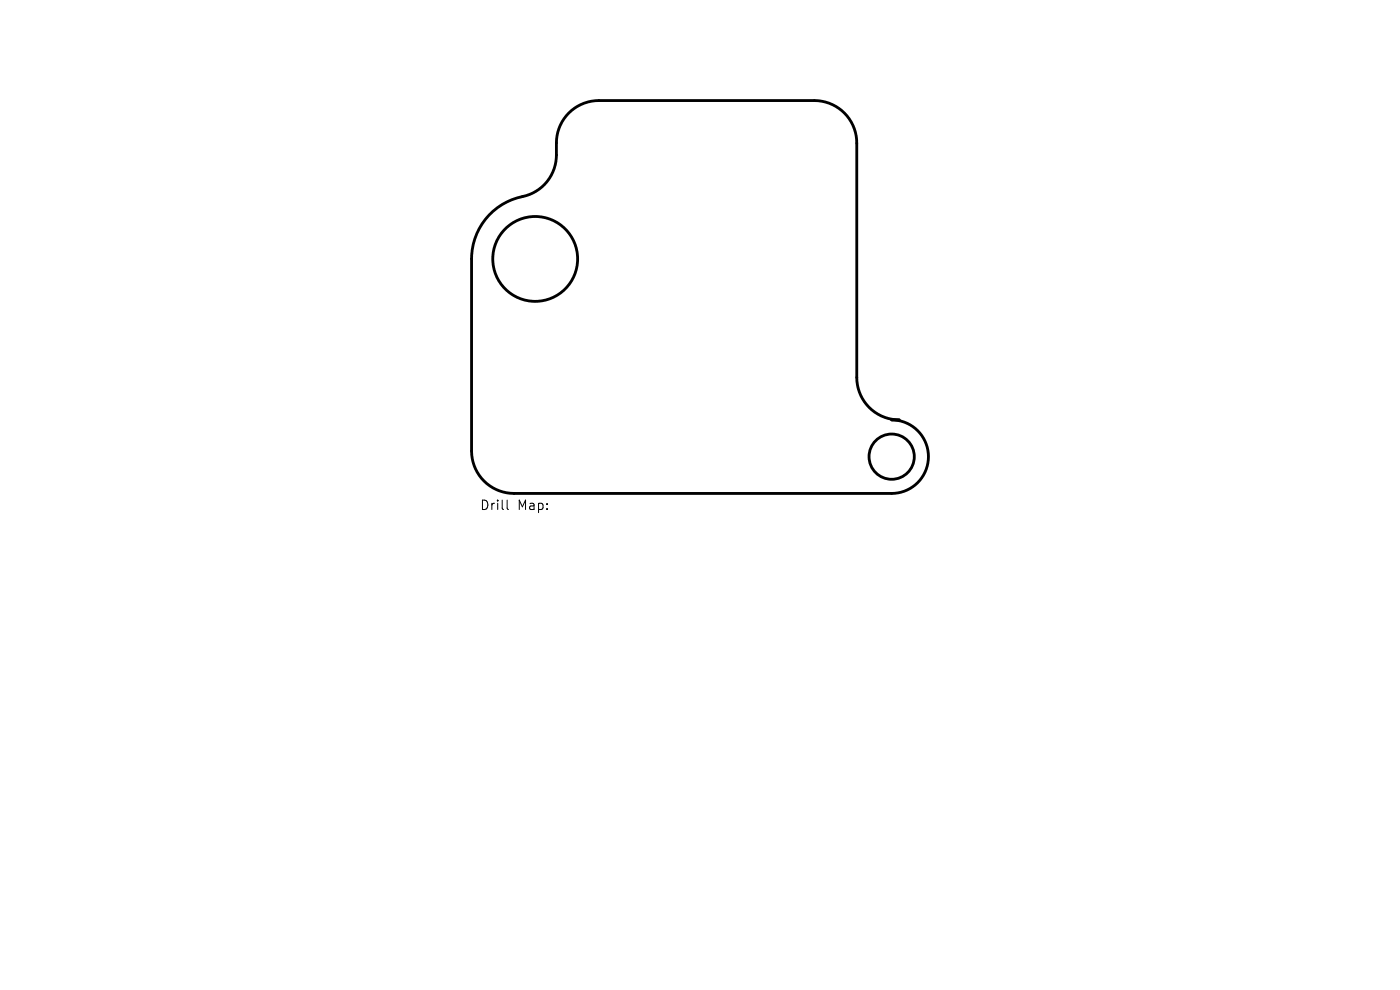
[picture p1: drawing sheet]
<svg xmlns="http://www.w3.org/2000/svg" width="297mm" height="210mm" viewBox="0 0 297 210" stroke-linecap="round" stroke-linejoin="round" font-family="sans-serif">
<defs><g id="words">
<g font-size="2.8">
<text x="101.7" y="108.5">Drill</text>
<text x="109.7" y="108.5">Map:</text>
</g>
</g></defs>
<g fill="none" stroke="#000" stroke-width=".6">
<path d="M120.7 24a9 9 0 0 1 6.3-2.7h45.8a9 9 0 0 1 9 9.1v49.7a9 9 0 0 0 9 9h-1.6a7.8 7.8 0 0 1 7.8 7.8 7.8 7.8 0 0 1-7.8 7.8h-80.2a9 9 0 0 1-9-9v-40.8a13.6 13.6 0 0 1 11.6-13.4 9 9 0 0 0 6.4-8.6 11.5 11.5 0 0 1 1.2-7.1z"/>
<circle cx="113.5" cy="54.9" r="9"/>
<circle cx="189.2" cy="96.9" r="4.8"/>
</g>
<path d="M107.6 106.1v1.7l.3 .3" fill="none" stroke="#000" stroke-width=".21"/>
<use href="#words"/>
</svg>
